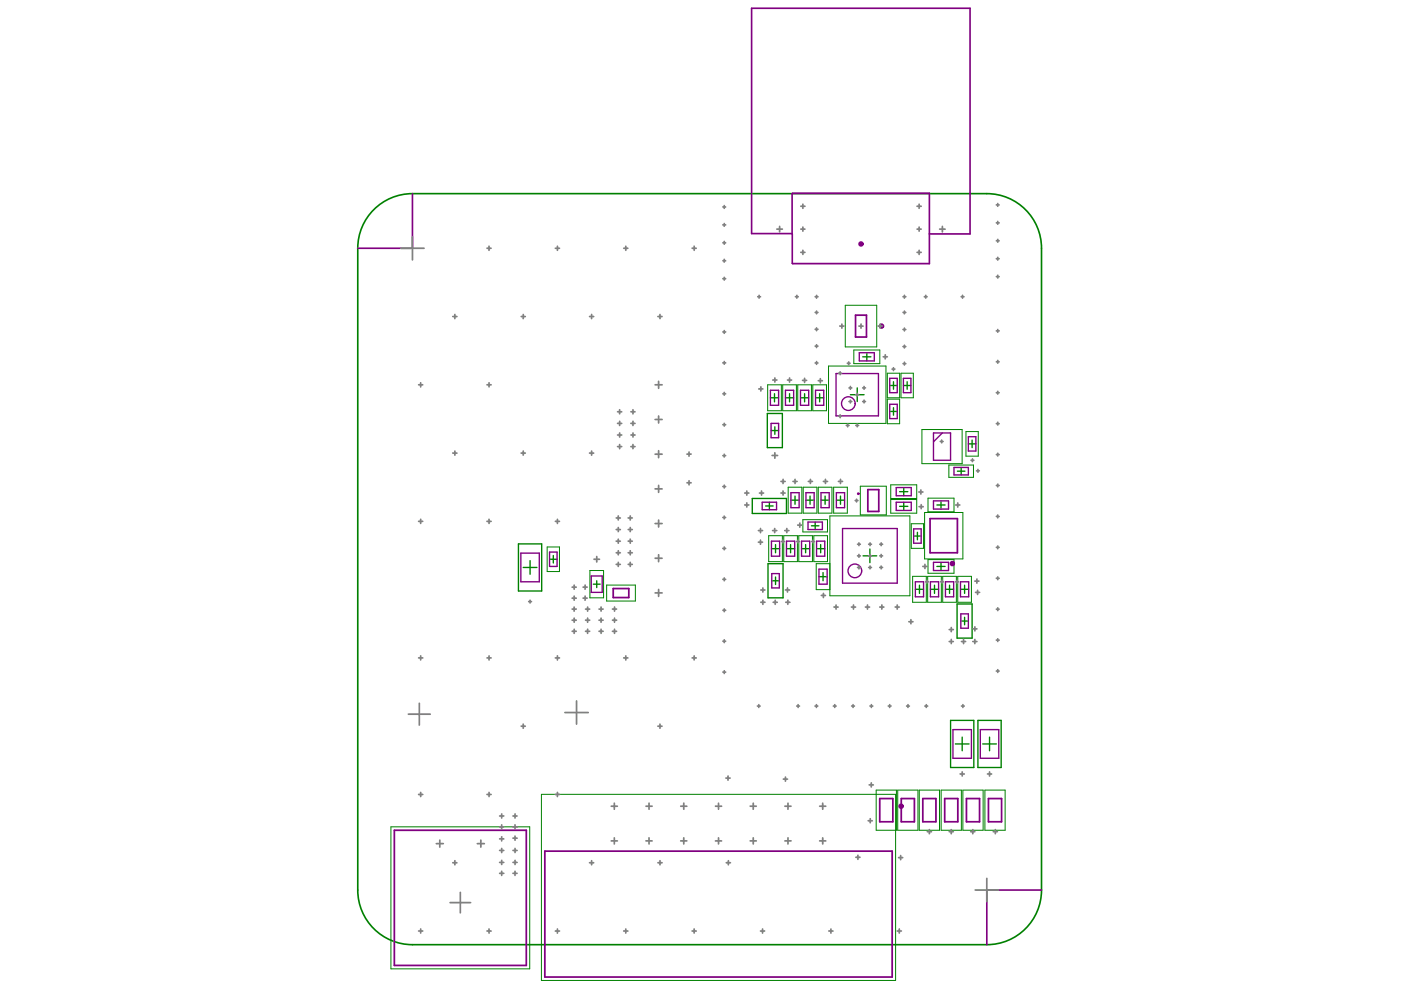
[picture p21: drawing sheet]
<svg xmlns="http://www.w3.org/2000/svg" width="297mm" height="210mm" viewBox="0 0 297 210" stroke-linecap="round" stroke-linejoin="round" font-family="sans-serif">
<g fill="none" stroke="#008000" stroke-width=".21">
<path d="M175.7 77.6h12.1v12.2h-12.1zM179.2 64.7h6.7v8.9h-6.7zM181 74.2h5.5v2.9h-5.5zM188.1 79.1h2.6v5.2h-2.6zM191 79.1h2.6v5.2h-2.6zM162.8 81.6h2.9v5.5h-2.9zM166 81.6h2.8v5.5h-2.8zM169.1 81.6h2.9v5.5h-2.9zM172.3 81.6h2.9v5.5h-2.9zM188.1 84.6h2.6v5.2h-2.6zM195.5 91.1h8.5v7.2h-8.5zM201.2 98.6h5.2v2.6h-5.2z"/>
<path d="M204.8 91.5h2.6v5.2h-2.6zM116 116h2.6v5.2h-2.6zM163 113.6h2.9v5.5h-2.9zM166.2 113.6h2.9v5.5h-2.9zM167.1 103.3h2.9v5.5h-2.9zM169.4 113.6h2.9v5.5h-2.9zM170.2 110.2h5.2v2.6h-5.2zM170.3 103.3h2.9v5.5h-2.9zM172.5 113.6h2.9v5.5h-2.9zM173.5 103.3h2.9v5.5h-2.9zM176 109.4h16.9v16.9h-16.9zM176 119.5h-2.9v5.5h2.9"/>
<path d="M176.8 103.3h2.8v5.5h-2.8zM182.4 103.1h5.5v6.1h-5.5zM188.9 102.8h5.5v2.9h-5.5zM188.9 105.9h5.5v2.9h-5.5zM193.2 111h2.6v5.3h-2.6zM196 108.7h8.1v9.8h-8.1zM196.8 105.6h5.5v2.9h-5.5zM196.8 118.6h5.5v2.9h-5.5zM125.1 121h2.9v5.8h-2.9zM128.6 124h6.1v3.4h-6.1zM193.5 122.2h2.9v5.5h-2.9zM196.7 122.2h2.9v5.5h-2.9z"/>
<path d="M199.9 122.2h2.9v5.5h-2.9zM203.1 122.2h2.9v5.5h-2.9zM82.9 175.3h29.4v30.1h-29.4zM114.8 168.4h75.1v39.5h-75.1zM185.8 167.5h4.3v8.5h-4.3zM190.3 167.5h4.3v8.5h-4.3zM194.9 167.5h4.3v8.5h-4.3zM199.5 167.5h4.3v8.5h-4.3zM204.1 167.5h4.3v8.5h-4.3zM208.8 167.5h4.3v8.5h-4.3z"/>
</g>
<g fill="none" stroke="#008000" stroke-width=".29">
<path d="M182.9 75.7h1.8M183.8 74.8v1.7M162.7 87.7h3.2v7.2h-3.2zM163.3 84.3h1.8M163.5 91.3h1.6M164.2 83.5v1.7M164.3 90.5v1.6M166.5 84.3h1.8M167.4 83.5v1.7M169.7 84.3h1.8M170.6 83.5v1.7M172.9 84.3h1.7"/>
<path d="M173.8 83.5v1.7M180.3 83.7h2.9M181.8 82.2v2.9M188.6 81.7h1.6M188.6 87.2h1.6M189.4 80.9v1.6M189.4 86.4v1.6M191.5 81.7h1.6M192.3 80.9v1.6M203 99.9h1.6M203.8 99.1v1.6M205.3 94.1h1.6"/>
<path d="M206.1 93.3v1.6M109.9 115.3h4.9v10h-4.9zM112.4 118.9v2.9M116.5 118.6h1.6M117.3 117.8v1.6M159.5 105.7h7.2v3.2h-7.2zM162.3 107.3h1.6M162.8 119.5h3.2v7.3h-3.2zM163.1 106.5v1.6M163.6 116.3h1.7M164.4 115.5v1.7M166.7 116.3h1.8"/>
<path d="M167.6 115.5v1.7M167.7 106h1.7M168.6 105.2v1.7M169.9 116.3h1.8M170.8 115.5v1.7M170.9 106h1.7M171.7 105.2v1.7M172 111.5h1.6M172.8 110.7v1.6M173.1 116.3h1.8M174 115.5v1.7M174.1 106h1.7"/>
<path d="M174.9 105.2v1.7M177.3 106h1.8M178.2 105.2v1.7M183 117.9h2.9M184.4 116.4v2.9M190.7 107.4h1.8M190.7 104.2h1.8M191.6 103.4v1.7M191.6 106.5v1.7M193.7 113.7h1.6M194.5 112.9v1.6M198.6 107.1h1.8"/>
<path d="M199.5 106.2v1.7M199.5 119.2v1.8M110.9 120.3h2.9M125.8 123.9h1.4M126.5 123.1v1.5M163.6 123.1h1.6M164.4 122.3v1.6M173.6 122.3h1.8M174.5 121.4v1.7M194.1 124.9h1.7M194.9 124.1v1.7M197.3 124.9h1.7"/>
<path d="M198.1 124.1v1.7M198.6 120.1h1.8M200.5 124.9h1.7M201.3 124.1v1.7M202.9 128.1h3.2v7.2h-3.2zM203.6 124.9h1.8M203.7 131.7h1.6M204.5 124.1v1.7M204.5 130.9v1.6M201.5 152.7h5v10h-5zM202.6 157.7h2.9M204 156.3v2.9"/>
<path d="M207.3 152.7h5v10h-5zM208.4 157.7h2.9M209.8 156.3v2.9"/>
</g>
<path d="M79.2 44.4a11.6 11.6 0 0 1 8.3-3.3h121.7a11.6 11.6 0 0 1 11.6 11.5v136.1a11.6 11.6 0 0 1-11.6 11.6h-121.7a11.6 11.6 0 0 1-11.6-11.6v-136.1a11.5 11.5 0 0 1 3.3-8.2z" fill="none" stroke="#008000" stroke-width=".35"/>
<g fill="none" stroke="#800080" stroke-width=".37">
<path d="M168.1 41h28.9M168.1 55.9h28.9M181.4 66.8h2.3v4.7h-2.3zM184 103.8h2.3v4.6h-2.3zM197.2 110h5.8v7.2h-5.8zM130 124.8h3.3v1.9h-3.3zM83.6 176h28v28.7h-28zM186.5 169.3h2.8v4.9h-2.8zM191.1 169.3h2.8v4.9h-2.8zM195.7 169.3h2.7v4.9h-2.7zM200.3 169.3h2.8v4.9h-2.8zM204.9 169.3h2.8v4.9h-2.8z"/>
<path d="M209.6 169.3h2.8v4.9h-2.8zM115.5 180.5h73.7v26.7h-73.7z"/>
</g>
<path d="M87.5 41.1v11.5h-11.6M168.1 41l-.2 .1v8.5M197 41v14.9M197 49.6h8.7v-47.8h-46.3v47.7h8.5l.2 6.4M220.8 188.7h-11.6v11.6" fill="none" stroke="#800080" stroke-width=".35"/>
<g fill="none" stroke="#800080" stroke-width=".29">
<path d="M177.3 79.2h8.9v9h-8.9zM182.2 74.8h3.2v1.7h-3.2zM163.3 82.7h1.8v3.2h-1.8zM163.5 89.8h1.6v3h-1.6zM166.5 82.7h1.8v3.2h-1.8zM169.7 82.7h1.8v3.2h-1.8zM172.9 82.7h1.7v3.2h-1.7zM188.6 80.2h1.6v3.1h-1.6zM188.6 85.7h1.6v3.1h-1.6zM191.5 80.2h1.6v3.1h-1.6zM197.9 91.8h3.6v5.8h-3.6zM199.8 91.8l-1.9 1.9"/>
<path d="M202.3 99.1h3v1.6h-3zM205.3 92.6h1.6v3h-1.6zM110.4 117.3h3.9v6.1h-3.9zM116.5 117.1h1.6v3h-1.6zM161.6 106.5h3v1.6h-3zM163.6 114.7h1.7v3.2h-1.7zM166.7 114.7h1.8v3.2h-1.8zM167.7 104.5h1.7v3.1h-1.7zM169.9 114.7h1.8v3.2h-1.8zM170.9 104.5h1.7v3.1h-1.7zM171.3 110.7h3.1v1.6h-3.1zM173.1 114.7h1.8v3.2h-1.8z"/>
<path d="M174.1 104.5h1.7v3.1h-1.7zM177.3 104.5h1.8v3.1h-1.8zM178.6 112.1h11.6v11.5h-11.6zM190 103.4h3.2v1.7h-3.2zM190 106.5h3.2v1.7h-3.2zM193.7 112.1h1.6v3.1h-1.6zM197.9 106.2h3.2v1.7h-3.2zM197.9 119.2h3.2v1.8h-3.2zM125.4 122.1h2.3v3.5h-2.3zM163.6 121.6h1.6v3.1h-1.6zM173.6 120.7h1.8v3.2h-1.8zM194.1 123.4h1.7v3.1h-1.7z"/>
<path d="M197.3 123.4h1.7v3.1h-1.7zM200.5 123.4h1.7v3.1h-1.7zM203.6 123.4h1.8v3.1h-1.8zM203.7 130.2h1.6v3h-1.6zM202 154.7h4v6.1h-4zM207.8 154.7h4v6.1h-4z"/>
<circle cx="179.9" cy="85.6" r="1.45"/>
<circle cx="182" cy="104.7" r=".14"/>
<circle cx="181.2" cy="121" r="1.45"/>
</g>
<g fill="none" stroke="#800080" stroke-width=".58">
<circle cx="182.5" cy="51.7" r=".29"/>
<circle cx="186.9" cy="69.1" r=".29"/>
<circle cx="191" cy="170.9" r=".29"/>
</g>
<circle cx="201.9" cy="119.5" r=".14" fill="none" stroke="#800080" stroke-width=".87"/>
<g fill="none" stroke="#808080" stroke-width=".37">
<path d="M85 52.6h4.9M87.5 50.2v4.9M103.3 52.6h.8M103.7 52.2v.9M117.7 52.6h.9M118.2 52.2v.9M132.2 52.6h.9M132.7 52.2v.9M146.7 52.6h.9M147.2 52.2v.9M153.3 43.9h.5M153.3 47.7h.5"/>
<path d="M153.3 55.3h.5M153.3 51.5h.5M153.3 59.1h.5M153.6 43.6v.6M153.6 47.4v.6M153.6 51.2v.6M153.6 55v.6M153.6 58.8v.6M164.7 48.6h1.2M165.3 48v1.2M169.8 48.6h.9M169.8 43.7h.9"/>
<path d="M169.8 53.5h.9M170.2 43.3v.9M170.2 48.1v.9M170.2 53.1v.8M194.4 48.6h.9M194.4 43.7h.9M194.4 53.5h.9M194.9 43.3v.9M194.9 48.1v.9M194.9 53.1v.8M199.2 48.6h1.2M199.8 48v1.2"/>
<path d="M211.3 43.4h.5M211.3 47.2h.5M211.3 51h.5M211.3 54.9h.5M211.3 58.7h.5M211.5 43.2v.5M211.5 47v.5M211.5 50.8v.5M211.5 54.6v.5M211.5 58.4v.5M96 67.1h.9M96.4 66.7v.8"/>
<path d="M110.5 67.1h.9M110.9 66.7v.8M125 67.1h.9M125.4 66.7v.8M139.5 67.1h.9M139.9 66.7v.8M153.3 76.9h.5M153.3 70.4h.5M153.6 70.1v.6M153.6 76.6v.6M160.7 62.9h.5M160.9 62.6v.6"/>
<path d="M168.7 62.9h.5M168.9 62.6v.6M172.8 69.8h.6M172.8 77h.6M172.8 66.2h.6M172.8 73.4h.6M172.8 62.9h.6M173.1 62.6v.6M173.1 66v.5M173.1 69.5v.6M173.1 73.1v.6M173.1 76.7v.5"/>
<path d="M177.8 79.1h.6M178.1 69.1h.8M178.1 78.8v.6M178.5 68.7v.9M179.6 77h.6M179.9 76.7v.6M182.1 69.1h.9M182.5 68.7v.9M186.2 69.1h.8M186.6 68.7v.9M187.3 75.7h.8M187.7 75.2v.9"/>
<path d="M189.1 78.3h.6M189.4 78v.5M191.5 66.2h.5M191.5 62.9h.5M191.5 77.1h.5M191.5 73.5h.5M191.5 69.9h.5M191.8 62.6v.6M191.8 66v.5M191.8 69.6v.6M191.8 73.2v.6M191.8 76.8v.6"/>
<path d="M196 62.9h.6M196.3 62.6v.6M203.8 62.9h.6M204.1 62.6v.6M211.3 70.2h.5M211.3 76.7h.5M211.5 69.9v.5M211.5 76.4v.6M88.8 81.6h.8M89.2 81.2v.8M96 96.1h.9M96.4 95.6v.9"/>
<path d="M103.3 81.6h.8M103.7 81.2v.8M110.5 96.1h.9M110.9 95.6v.9M125 96.1h.9M125.4 95.6v.9M130.9 89.8h.9M130.9 87.3h.9M130.9 92.2h.9M130.9 94.7h.9M131.4 86.9v.8M131.4 89.3v.9"/>
<path d="M131.4 91.8v.9M131.4 94.3v.8M133.8 89.8h.8M133.8 87.3h.8M133.8 92.2h.8M133.8 94.7h.8M134.2 86.9v.8M134.2 89.3v.9M134.2 91.8v.9M134.2 94.3v.8M138.9 81.6h1.5M138.9 96.3h1.5"/>
<path d="M138.9 88.9h1.5M139.6 80.9v1.4M139.6 88.2v1.5M139.6 95.6v1.4M145.7 96.3h.8M146.1 95.8v.9M153.3 96.6h.5M153.3 90h.5M153.3 83.5h.5M153.6 83.2v.6M153.6 89.8v.5M153.6 96.3v.6"/>
<path d="M160.9 82.5h.8M161.3 82v.9M163.7 96.6h1.2M163.8 80.6h.9M164.3 80.1v.9M164.3 96v1.2M167 80.6h.8M167.4 80.1v.9M170.2 80.6h.8M170.6 80.2v.9M173.5 80.7h.9M173.9 80.3v.9"/>
<path d="M177.8 88.2h.6M178.1 88v.5M179.4 90.2h.6M179.7 89.9v.6M180 82.2h.6M180 85.1h.6M180.3 82v.5M180.3 84.8v.6M181.5 83.7h.5M181.5 90.2h.5M181.8 83.4v.6M181.8 89.9v.6"/>
<path d="M182.9 82.2h.6M182.9 85.1h.6M183.2 82v.5M183.2 84.8v.6M199.4 93.6h.5M199.7 93.3v.6M205.9 97.6h.6M206.2 97.3v.6M207 99.8h.6M207.3 99.5v.6M211.3 83.3h.5M211.3 89.8h.5"/>
<path d="M211.3 96.4h.5M211.5 83v.6M211.5 89.5v.6M211.5 96.1v.6M88.8 110.5h.8M89.2 110.1v.9M103.3 110.5h.8M103.7 110.1v.9M117.7 110.5h.9M118.2 110.1v.9M125.9 118.6h1.2M126.5 118v1.2"/>
<path d="M130.7 119.7h.8M130.7 117.2h.8M130.7 114.7h.8M130.7 112.3h.8M130.7 109.8h.8M131.1 109.4v.9M131.1 111.8v.9M131.1 114.3v.9M131.1 116.8v.8M131.1 119.2v.9M133.2 119.7h.9M133.2 117.2h.9"/>
<path d="M133.2 114.7h.9M133.2 112.3h.9M133.2 109.8h.9M133.6 109.4v.9M133.6 111.8v.9M133.6 114.3v.9M133.6 116.8v.8M133.6 119.2v.9M138.9 118.4h1.5M138.9 111h1.5M138.9 103.7h1.5M139.6 102.9v1.5"/>
<path d="M139.6 110.3v1.4M139.6 117.6v1.5M145.7 102.4h.8M146.1 101.9v.9M153.3 116.3h.5M153.3 109.7h.5M153.3 103.2h.5M153.6 102.9v.6M153.6 109.4v.6M153.6 116v.6M157.9 107.1h.9M157.9 104.5h.9"/>
<path d="M158.3 104.1v.9M158.3 106.6v.9M160.8 112.5h.9M160.8 115h.9M161 104.5h.9M161.2 112.1v.8M161.2 114.5v.9M161.5 104.1v.9M163.8 112.5h.9M164.2 112.1v.8M165.6 102.1h.9M165.6 104.5h.9"/>
<path d="M165.7 114.8h.6M166 101.6v.9M166 104.1v.9M166 114.5v.6M166.4 112.5h.9M166.8 112.1v.8M168.1 102.1h.9M168.6 101.6v.9M168.9 114.8h.6M169.1 111.3h.9M169.2 114.5v.6M169.6 110.9v.9"/>
<path d="M171.4 102.1h.9M171.8 101.6v.9M172.1 114.8h.6M172.4 114.5v.6M174.6 102.1h.8M175 101.6v.9M177.8 102.1h.8M178.2 101.6v.9M181.3 106.1h.6M181.6 105.8v.6M181.8 117.9h.6M181.8 115.4h.6"/>
<path d="M182.1 115.1v.6M182.1 117.6v.5M184.2 117.9h.6M184.2 115.4h.6M184.5 115.1v.6M184.5 117.6v.5M186.5 117.9h.6M186.5 115.4h.6M186.8 115.1v.6M186.8 117.6v.5M194.8 104.3h.9M194.9 107.4h.8"/>
<path d="M195.2 103.9v.9M195.3 107v.9M196.1 119.7v.8M202.6 107.1h.9M203.1 106.6v.9M211.3 102.9h.5M211.3 109.5h.5M211.3 116.1h.5M211.5 102.6v.6M211.5 109.2v.6M211.5 115.8v.5M88.8 139.5h.8"/>
<path d="M89.2 139.1v.8M103.3 139.5h.8M103.7 139.1v.8M112.1 127.6h.6M112.4 127.3v.5M117.7 139.5h.9M118.2 139.1v.8M121.3 124.5h.9M121.3 126.8h.9M121.3 129.1h.9M121.3 133.8h.9M121.3 131.5h.9"/>
<path d="M121.7 124.1v.8M121.7 126.4v.9M121.7 128.7v.9M121.7 131.1v.8M121.7 133.4v.9M123.6 124.5h.9M123.6 126.8h.9M124.1 124.1v.8M124.1 126.4v.9M124.2 129.1h.8M124.2 133.8h.8M124.2 131.5h.8"/>
<path d="M124.6 128.7v.9M124.6 131.1v.8M124.6 133.4v.9M127 129.1h.9M127 133.8h.9M127 131.5h.9M127.4 128.7v.9M127.4 131.1v.8M127.4 133.4v.9M129.9 129.1h.8M129.9 133.8h.8M129.9 131.5h.8"/>
<path d="M130.3 128.7v.9M130.3 131.1v.8M130.3 133.4v.9M132.2 139.5h.9M132.7 139.1v.8M138.9 125.7h1.5M139.6 125v1.5M146.7 139.5h.9M147.2 139.1v.8M153.3 135.9h.5M153.3 129.4h.5M153.3 122.8h.5"/>
<path d="M153.6 122.5v.6M153.6 129.1v.6M153.6 135.7v.5M161.3 127.7h.9M161.3 125.1h.9M161.7 124.7v.8M161.7 127.3v.8M163.9 127.7h.9M164.4 127.3v.8M166.5 125.1h.9M166.6 127.7h.9M167 124.7v.8"/>
<path d="M167 127.3v.8M174.1 126.2h.9M174.6 125.8v.9M176.8 128.7h.9M177.3 128.3v.8M180.5 128.7h.9M181 128.3v.8M181.8 120.3h.6M182.1 120v.6M183.5 128.7h.9M183.9 128.3v.8M184.2 120.3h.6"/>
<path d="M184.5 120v.6M186.5 128.7h.9M186.5 120.3h.6M186.8 120v.6M187 128.3v.8M189.8 128.7h.9M190.2 128.3v.8M192.7 131.8h.9M193.1 131.4v.9M195.7 120.1h.8M196.2 123.4h.6M196.5 123.1v.5"/>
<path d="M199.4 123.4h.6M199.7 123.1v.5M201.3 133.5h.8M201.3 136h.8M201.7 133.1v.8M201.7 135.6v.9M202.6 123.4h.6M202.9 123.1v.5M203.9 136h.8M204.3 135.6v.9M206.3 136h.8M206.3 133.3h.8"/>
<path d="M206.7 132.9v.9M206.7 135.6v.9M206.7 123.2h.9M206.8 125.6h.9M207.1 122.8v.8M207.3 125.2v.8M211.3 122.6h.5M211.3 129.2h.5M211.3 135.7h.5M211.5 122.3v.6M211.5 128.9v.6M211.5 135.4v.6"/>
<path d="M86.6 151.4h4.6M88.9 149.1v4.6M110.5 154h.9M110.9 153.5v.9M119.8 151.1h4.9M122.2 148.6v4.9M139.5 154h.9M139.9 153.5v.9M153.3 142.5h.5M153.6 142.2v.6M160.6 149.7h.6M160.9 149.4v.6"/>
<path d="M168.9 149.7h.6M169.2 149.4v.6M172.8 149.7h.6M173.1 149.4v.6M176.7 149.7h.6M177 149.4v.6M180.6 149.7h.6M180.9 149.4v.6M184.5 149.7h.5M184.7 149.4v.6M188.3 149.7h.6M188.6 149.4v.6"/>
<path d="M192.2 149.7h.6M192.5 149.4v.6M196.1 149.7h.6M196.4 149.4v.6M203.9 149.7h.5M204.1 149.4v.6M211.3 142.3h.5M211.5 142v.6M88.8 168.4h.8M89.2 168v.9M92.5 178.9h1.5M93.2 178.1v1.5"/>
<path d="M101.2 178.9h1.5M101.9 178.1v1.5M103.3 168.4h.8M103.7 168v.9M105.9 175.3h.9M105.9 173h.9M105.9 177.9h.9M106.4 172.6v.8M106.4 174.9v.9M106.4 177.4v.9M106.4 179.9v.9M108.8 175.3h.8"/>
<path d="M108.8 173h.8M108.8 177.7h.8M109.2 172.6v.8M109.2 174.9v.9M109.2 177.3v.8M109.2 179.9v.9M117.7 168.4h.9M118.2 168v.9M129.6 178.3h1.3M129.6 170.9h1.3M130.2 170.3v1.3M130.2 177.6v1.3"/>
<path d="M137 178.3h1.3M137 170.9h1.3M137.6 170.3v1.3M137.6 177.6v1.3M144.3 178.3h1.3M144.3 170.9h1.3M145 170.3v1.3M145 177.6v1.3M151.7 178.3h1.3M151.7 170.9h1.3M152.3 170.3v1.3M152.3 177.6v1.3"/>
<path d="M153.9 165h.9M154.4 164.5v.9M159.1 178.3h1.2M159.1 170.9h1.2M159.7 170.3v1.3M159.7 177.6v1.3M166.1 165.2h.9M166.4 178.3h1.3M166.4 170.9h1.3M166.5 164.8v.8M167.1 170.3v1.3M167.1 177.6v1.3"/>
<path d="M173.8 178.3h1.3M173.8 170.9h1.3M174.4 170.3v1.3M174.4 177.6v1.3M184.1 174h.8M184.3 166.4h.9M184.5 173.6v.9M184.7 166v.9M196.6 176.3h.9M197 175.9v.9M201.3 176.3h.8M201.7 175.9v.9"/>
<path d="M203.6 164.1h.8M204 163.7v.8M205.8 176.3h.9M206.3 175.9v.9M209.4 164.1h.8M209.8 163.7v.8M210.6 176.3h.9M211 175.9v.9M88.8 197.4h.8M89.2 197v.8M95.4 191.4h4.4M96 182.9h.9"/>
<path d="M96.4 182.5v.9M97.6 189.2v4.3M103.3 197.4h.8M103.7 197v.8M105.9 185.2h.9M105.9 182.9h.9M105.9 180.3h.9M106.4 182.4v.9M106.4 184.7v.9M108.8 185.2h.8M108.8 182.9h.8M108.8 180.3h.8"/>
<path d="M109.2 182.4v.9M109.2 184.7v.9M117.7 197.4h.9M118.2 197v.8M125 182.9h.9M125.4 182.5v.9M132.2 197.4h.9M132.7 197v.8M139.5 182.9h.9M139.9 182.5v.9M146.7 197.4h.9M147.2 197v.8"/>
<path d="M154 182.9h.9M154.4 182.5v.9M161.2 197.4h.9M161.7 197v.8M175.7 197.4h.9M176.2 197v.8M181.5 181.8h.8M181.9 181.3v.9M190.2 197.4h.9M190.5 181.8h.9M190.7 197v.8M191 181.4v.9"/>
<path d="M206.8 188.7h4.9M209.2 186.3v4.9"/>
</g>
</svg>
